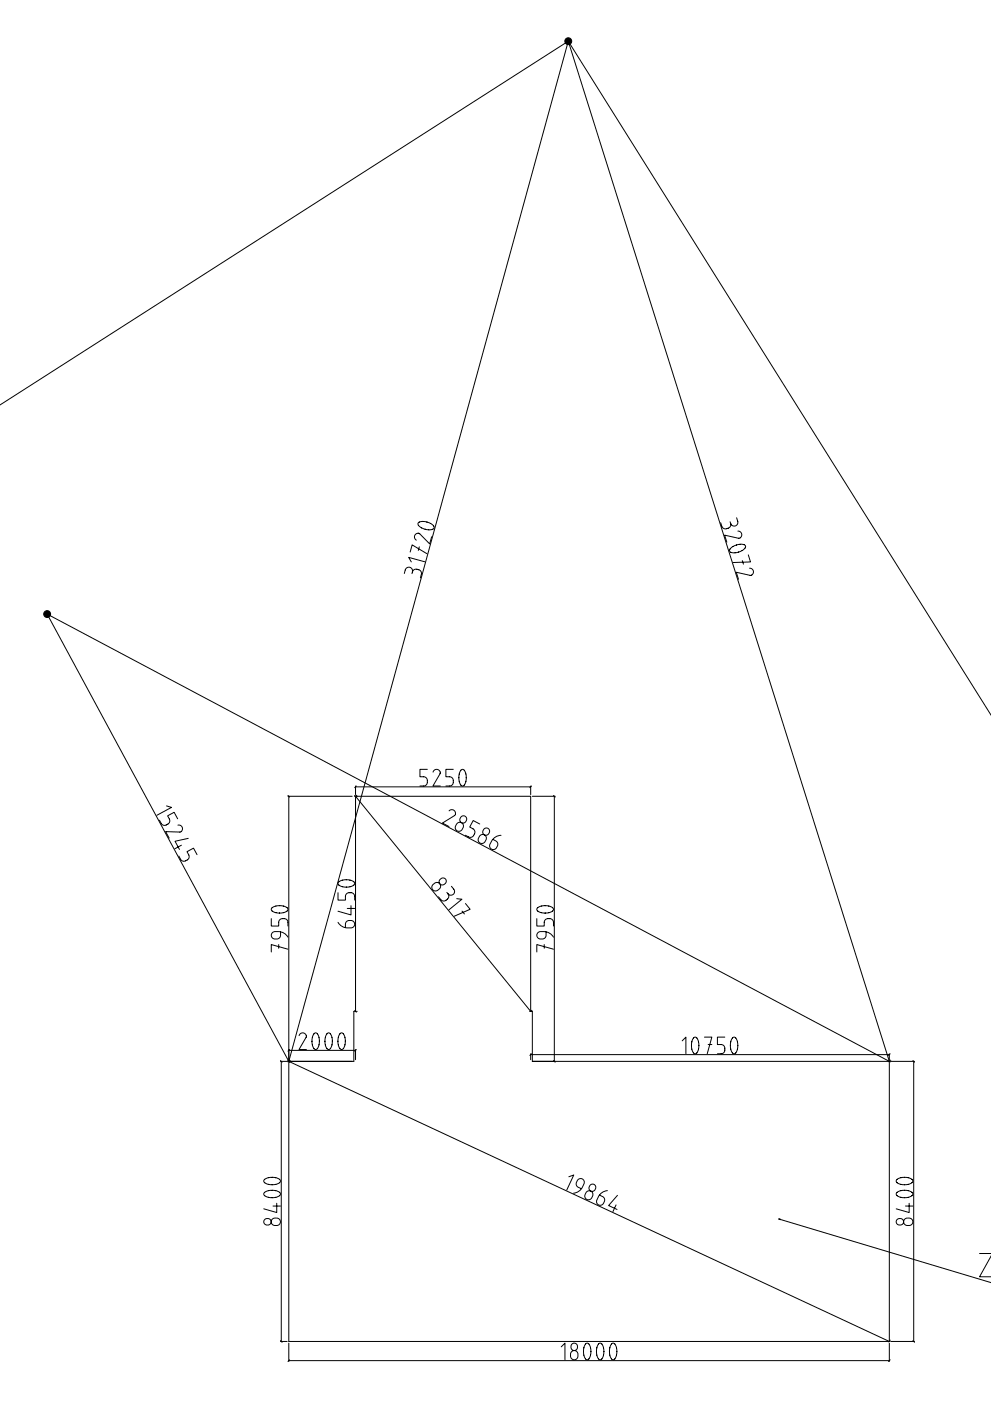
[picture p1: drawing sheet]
<svg xmlns="http://www.w3.org/2000/svg" width="297mm" height="420mm" viewBox="0 0 297 420" stroke-linecap="round" stroke-linejoin="round" font-family="sans-serif">
<g fill="#000" stroke="#000" stroke-width=".3">
<path d="M233.4 365.6h.5v.2z"/>
<circle cx="170.3" cy="12.4" r="1.03"/>
<circle cx="14.1" cy="184.2" r="1.03"/>
</g>
<g fill="none" stroke="#000" stroke-width=".3">
<path d="M170 12.2l.6 .3M170.2 12.1l.3 .6M170.3 12.4l-170.3 109.1M170.3 12.4l126.8 202.1M170.3 12.4l-83.7 305.9M170.3 12.4l96.3 305.9M170.6 12.4l.2 .1M170.8 12.2l-.2 .1M125.5 156.7l1.1-.3 1.7 .3 1.3 .6 .5 .6v.4l-.2 .3-.8 .3-2-.3-1-.4-.7-.7-.1-.5zM216 156.8l.4 1a1.42 1.42 0 0 0 1.6 .7 1.42 1.42 0 0 0 1-1.5M218.8 156.5l.2 .5M220.8 155.3l.3 1a1.11 1.11 0 0 1-.7 1.4 1.11 1.11 0 0 1-1.4-.7"/>
<path d="M221.2 159.3a1.08 1.08 0 0 1 1.2 1 1.08 1.08 0 0 1-1 1.1l-4.2-.9 .7 2.1M122.9 165.6l.6-2.2 4.5 2.7M123.6 171.5a1.11 1.11 0 0 0-.8-1.4 1.11 1.11 0 0 0-1.3 .8l-.3 1.1M123.6 171.5a1.42 1.42 0 0 1 1.7-.7 1.42 1.42 0 0 1 1 1.4l-.3 1.1M123.6 171.5l-.1 .5M125.7 164l-.3 1.1M127.3 168.5l-4.8-1.3 .8 1.3M129.4 161l-.6 2.1-3-3a1.08 1.08 0 0 0-1.5 .4 1.08 1.08 0 0 0 .5 1.5M219 164.5l.7-.6 1.3-.5 1.1-.2 .9 .2a.76 .76 0 0 1 .5 .7 .76 .76 0 0 1-.6 .7l-1.5 .8-1.7 .2-.9-.4-.1-.5zM222.5 168.1l.3 1.1M224.3 166.4l.7 2.1-5.2 .2M224.7 170.4a1.08 1.08 0 0 1 1.2 1 1.08 1.08 0 0 1-1 1.2l-4.2-1 .7 2.1"/>
<path d="M13.8 184.1l.7 .2M14.4 183.7l-.2 .2M14.5 184.1l-.7 .2M14.6 183.9l-.2 .1M86.3 238.8h19.3M86.3 238.6l.5 .5M86.6 238.8v163.5h180M106.2 238.8h.7M106.3 238.6l.5 .5M106.6 238.8v64.5h-.5v15h-19.8M106.6 235.7v2.6M106.6 238.8h52.5v64.5"/>
<path d="M106.6 236h52.5M106.6 238.8l52.5 64.5M106.8 235.7l-.5 .5M107 238.5l-.2 .1M128.1 230.7h-2.2v2.2h1.1a1.42 1.42 0 0 1 1.1 1.4 1.42 1.42 0 0 1-1.1 1.4h-1.1M129.8 231.6a1.08 1.08 0 0 1 1.3-.9 1.08 1.08 0 0 1 .8 1.3l-2.1 3.7h2.2M135.9 230.7h-2.3v2.2h1.2a1.42 1.42 0 0 1 1.1 1.4 1.42 1.42 0 0 1-1.1 1.4h-1.2M138.3 230.9a.93 .93 0 0 1 1.3 .9l.2 1.4-.2 1.4-.6 1-.6 .1-.6-.8-.3-1.4 .2-1.7zM159.1 235.7v2.6M159.3 235.7l-.5 .5M159.6 238.8h6.8M165.9 238.6l.5 .5"/>
<path d="M166.2 238.8v79.5M49.9 241.7l1.5 .4-4.4 2.4M53.3 245.6l-1.1-2-2 1.1 .6 .9a1.42 1.42 0 0 1-.7 1.7 1.42 1.42 0 0 1-1.8-.3l-.5-1M53.3 247.5a1.08 1.08 0 0 1 1.4 .7 1.08 1.08 0 0 1-.8 1.3l-4.3-.1 1.1 2M54.4 253.5l-2 1M56.4 251.4l-3.9 .9 1.3 2.4M59.1 256.3l-1.1-1.9-2 1 .6 1a1.42 1.42 0 0 1-.7 1.7 1.42 1.42 0 0 1-1.8-.4l-.5-1M134.6 243.2a1.08 1.08 0 0 1 1.5-.1 1.08 1.08 0 0 1 .1 1.5l-3.6 2.2 2 1.1M137 246.9a1.17 1.17 0 0 1 1.7 .2 1.17 1.17 0 0 1-.2 1.6 1.17 1.17 0 0 1-1.8 .3 1.17 1.17 0 0 1 .1-1.8zM143.8 247.1l-2-1-1 1.9 1 .6a1.42 1.42 0 0 1 .3 1.7 1.42 1.42 0 0 1-1.6 .7l-1-.5M143.9 250.6a1.17 1.17 0 0 1 1.7 .1 1.17 1.17 0 0 1-.2 1.7 1.17 1.17 0 0 1-1.8 .2 1.17 1.17 0 0 1 .1-1.8zM150.2 250.5a3.5 3.5 0 0 0-3.3 3.7 1.34 1.34 0 0 0 2 0 1.34 1.34 0 0 0-.3-2l-.9-.5"/>
<path d="M81.3 275.5v2.2h2.2v-1.1a1.42 1.42 0 0 1 1.4-1.1 1.42 1.42 0 0 1 1.4 1.1v1.1M83.8 271.6l1.7 .3 .7 .4 .1 .4-.1 .4-.7 .4-1.7 .3M83.8 271.6l-1.1 .1a1.02 1.02 0 0 0-1 .4 1.02 1.02 0 0 0-.1 1.1l.8 .4 1.4 .2M84.1 279.5v1a1.37 1.37 0 0 1-1.5 1.1 1.37 1.37 0 0 1-1.2-1.5l.1-.3a3.5 3.5 0 0 1 4.8 1.3M101.3 276.6a3.5 3.5 0 0 0 4.8 1.2 1.34 1.34 0 0 0-.9-1.8 1.34 1.34 0 0 0-1.7 1.2v1M101.3 267.7v2.2h2.2v-1.1a1.42 1.42 0 0 1 1.4-1.1 1.42 1.42 0 0 1 1.4 1.1v1.1M101.4 264.6l1-.6 1.7-.2 1.4 .3 .7 .5 .1 .3-.1 .4-.7 .5-2 .2-1.1-.1-.8-.4-.3-.6zM104.1 272.4h2.2M105.2 271.6v2.8l-3.9-1.1M129.8 265.2a1.2 1.2 0 0 1 2-.2 1.2 1.2 0 0 1-.6 2 1.11 1.11 0 0 1-1.5-.2 1.11 1.11 0 0 1 .1-1.6zM133.9 267.6l.4 .5M134.3 268.1a1.42 1.42 0 0 1-.4 1.7 1.42 1.42 0 0 1-1.8 0l-.7-.8"/>
<path d="M135.3 265.8l.7 .9a1.11 1.11 0 0 1-.2 1.5 1.11 1.11 0 0 1-1.5-.1M136.9 269.5l1.6 .2-3.9 3.1M138.5 273.2l.7 .9M139.5 271l1.4 1.7-4.7 2.1M160.9 275.5v2.2h2.2v-1.1a1.42 1.42 0 0 1 1.4-1.1 1.42 1.42 0 0 1 1.4 1.1v1.1M161 272.3l1-.5 1.7-.2 1.4 .3 .7 .4 .1 .4-.1 .4-.7 .4-2 .3-1.1-.2-.8-.4-.3-.5zM163.7 279.5v1a1.37 1.37 0 0 1-1.6 1.1 1.37 1.37 0 0 1-1.1-1.5l.1-.3a3.5 3.5 0 0 1 4.8 1.3M83.5 283.3v1.1M86.3 284.7l-5-1.4v2.2M163.1 283.3v1.1M165.9 284.7l-5-1.4v2.2M84.1 318.3h2"/>
<path d="M84.1 318.1l.5 .5M84.3 318.3v84M86.2 318.2l.7 .2M86.3 318.1l.5 .5M86.4 318l.3 .6M86.6 315h20M86.6 318.3l180 84M86.6 318.3l-72.5-134.1 252.5 134.1M86.8 317.8l-.1 .3M86.8 318.4h.2M86.8 314.8l-.5 .5M86.9 318.2l-.7 .2"/>
<path d="M87 318.1l-.2 .1M89.7 310.6a1.08 1.08 0 0 1 1.3-.8 1.08 1.08 0 0 1 .8 1.3l-2.2 3.7h2.2M94.2 309.9a.93 .93 0 0 1 1.3 .9l.2 1.4-.2 1.5-.5 .9-.6 .1-.6-.7-.3-1.4 .2-1.8zM98.1 309.9a.93 .93 0 0 1 1.3 .9l.2 1.4-.2 1.5-.5 .9-.6 .1-.6-.7-.3-1.4 .2-1.8zM102 309.9a.93 .93 0 0 1 1.3 .9l.2 1.4-.2 1.5-.5 .9-.6 .1-.6-.7-.3-1.4 .2-1.8zM106.3 303.1l.5 .5M106.6 314.8v3M106.8 303.3h.3M106.8 314.8l-.5 .5M158.7 303.3h.7M159.1 303.3h.5v15h107M159.1 316v1.8"/>
<path d="M159.1 316.3h107.5M159.3 316l-.5 .5M159.5 303l-.2 .1M165.9 318.1l.5 .5M204.5 312.1l1.1-1.1v5M208 311.2a.93 .93 0 0 1 1.3 .9l.2 1.4-.2 1.4-.6 1-.5 .1-.6-.8-.3-1.4 .1-1.7zM211.1 311h2.3l-1.4 5M212.3 313.3h1.1M217.3 311h-2.3v2.3h1.1a1.42 1.42 0 0 1 1.2 1.3 1.42 1.42 0 0 1-1.2 1.4h-1.1M219.7 311.2a.93 .93 0 0 1 1.3 .9l.1 1.4-.1 1.4-.6 1-.6 .1-.6-.8-.3-1.4 .2-1.7zM266.2 318.1l.7 .4M266.6 316v1.8"/>
<path d="M266.6 318.3v84M266.8 317.9l-.1 .2M266.8 316l-.5 .5M266.9 318.2l-.7 .2M267 318.2h-.2M267.1 318.3h7M273.6 318.1l.5 .5M273.9 318.3v84M79.2 357.7l.9-.5 1.8-.2 1.4 .3 .6 .4 .2 .4-.2 .4-.6 .4-2 .3-1.2-.2-.8-.4-.2-.5zM79.3 354.7l.8 .4 1.4 .2 1.5-.2 .8-.4M83.8 354.7l.3-.5-.2-.4-1.2-.6a4 4 0 0 0-3.6 .8l.2 .7M170.5 352.9l1.5-.5-2.1 4.5"/>
<path d="M174.3 356.5l-1-.4a1.37 1.37 0 0 1-.4-1.9 1.37 1.37 0 0 1 1.9-.5l.2 .3a3.5 3.5 0 0 1-3.1 3.8M175.8 357.4a1.17 1.17 0 0 1 1.7 .1 1.17 1.17 0 0 1-.1 1.7 1.17 1.17 0 0 1-1.8 .4 1.17 1.17 0 0 1 0-1.9zM182.1 357.1a3.5 3.5 0 0 0-3.2 3.8 1.34 1.34 0 0 0 2.1 0 1.34 1.34 0 0 0-.4-2l-.9-.5M185.1 358.5l-2.7 3 2.5 1.2M268.8 357.7l.9-.5 1.7-.2 1.4 .3 .7 .4 .1 .4-.1 .4-.7 .4-2 .3-1.1-.2-.8-.4-.3-.5zM268.9 354.7l.8 .4 1.4 .2 1.4-.2 .8-.4M273.3 354.7l.3-.5-.1-.4-1.3-.6a4 4 0 0 0-3.5 .8l.2 .7M81.7 365.5a1.29 1.29 0 0 1 1.9 0 1.29 1.29 0 0 1 0 1.8 1.29 1.29 0 0 1-1.8 0 1.29 1.29 0 0 1-.1-1.8zM81.8 361.7h2.3M82.9 360.9v2.7l-3.8-1.1M184.7 361.4l-1 2M233.4 365.6l63.7 19.1"/>
<path d="M271.1 365.8a1.35 1.35 0 0 1 1.7-.5 1.35 1.35 0 0 1 .6 1.8 1.35 1.35 0 0 1-1.8 .4 1.35 1.35 0 0 1-.5-1.7zM271.4 361.7h2.2M272.5 360.9v2.7l-3.9-1.1M293.6 375.9h3.5M297.1 376.6l-3.5 6.3h3.5M84.1 402.3h2M84.1 402.1l.5 .5M86.6 402.8v5.5M86.6 408.1h180M86.8 407.8l-.5 .5M168.2 403.9l1.1-1.1v5M171.2 405.5a1.18 1.18 0 0 1 1.6-.3 1.18 1.18 0 0 1 .4 1.5 1.17 1.17 0 0 1-1.4 1.1 1.17 1.17 0 0 1-.8-1.7z"/>
<path d="M175.6 402.9a.93 .93 0 0 1 1.3 1l.2 1.4-.2 1.4-.5 1-.6 .1-.6-.8-.3-1.4 .2-1.7zM179.5 402.9a.93 .93 0 0 1 1.3 1l.2 1.4-.2 1.4-.5 1-.6 .1-.6-.8-.3-1.4 .2-1.7zM183.4 402.9a.93 .93 0 0 1 1.3 1l.2 1.4-.2 1.4-.5 1-.6 .1-.6-.8-.3-1.4 .2-1.7zM266.6 402.8v5.5M266.8 401.8l-.1 .3M266.8 407.8l-.5 .5M266.9 402.2l-.7 .2M267.1 402.3h7M273.6 402.1l.5 .5"/>
<circle cx="138.9" cy="245.8" r="1.05"/>
<circle cx="145.8" cy="249.5" r="1.05"/>
<circle cx="132.7" cy="264.4" r="1.05"/>
<circle cx="177.6" cy="356.3" r="1.05"/>
<circle cx="80.2" cy="366.3" r="1.05"/>
<circle cx="269.8" cy="366.3" r="1.05"/>
<circle cx="172.2" cy="403.9" r="1.05"/>
</g>
<path d="M233.4 365.6h.5v.2z" fill="#000"/>
</svg>
